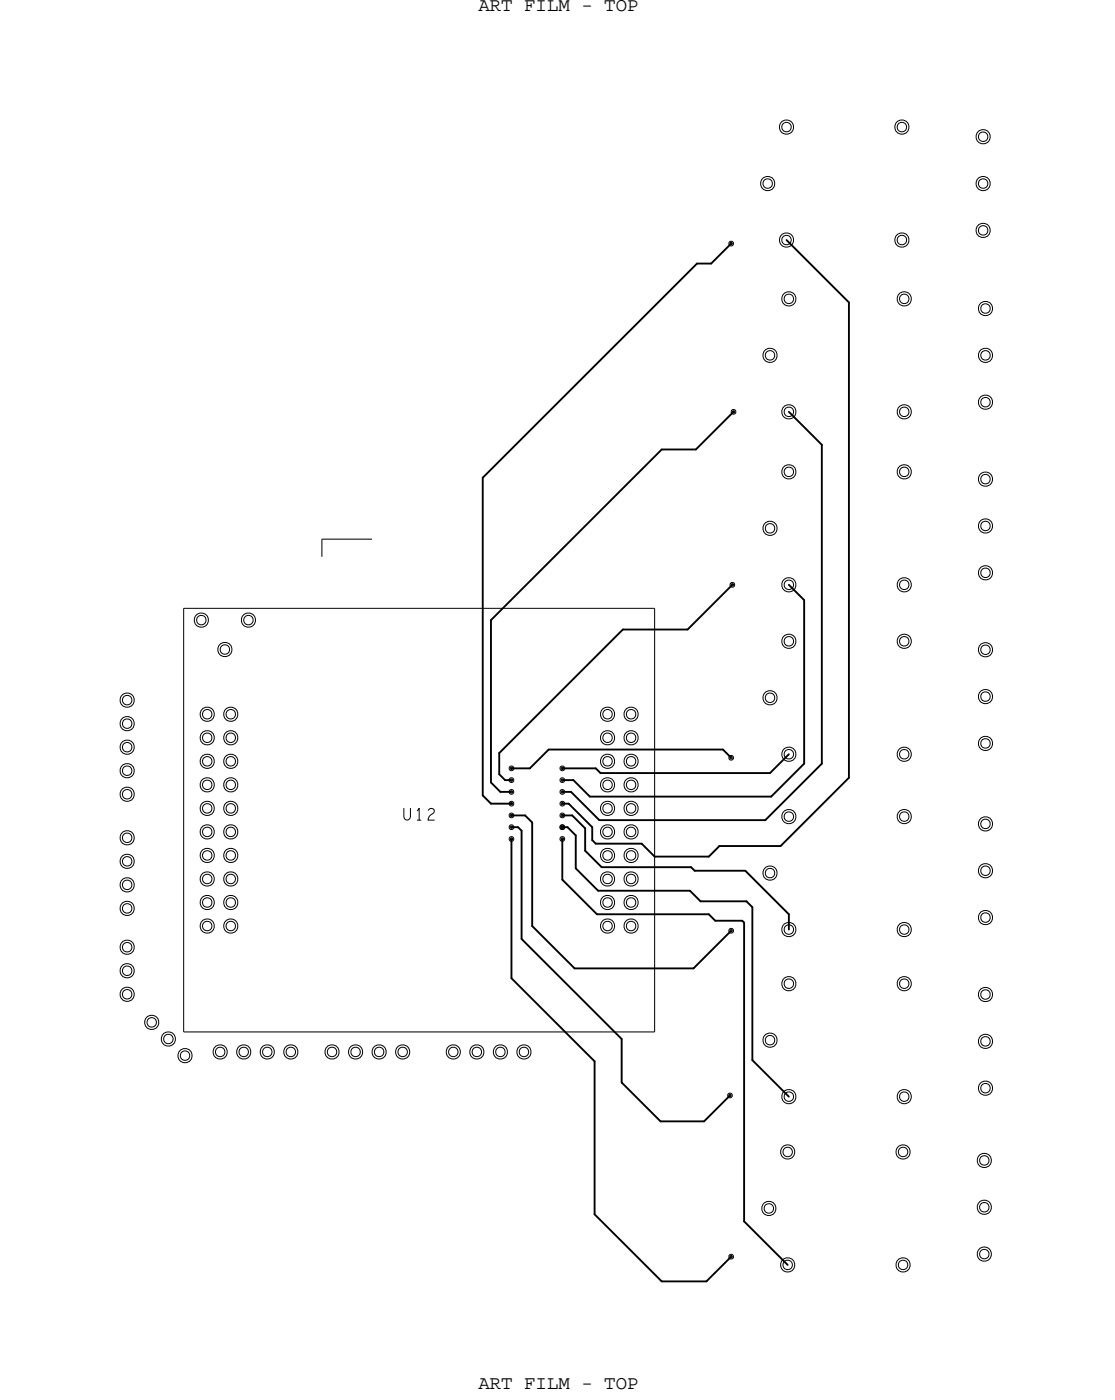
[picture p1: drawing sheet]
<svg xmlns="http://www.w3.org/2000/svg" width="120mm" height="151mm" viewBox="0 0 120 151" stroke-linecap="round" stroke-linejoin="round" font-family="sans-serif">
<defs><g id="words">
<text font-size="2.2" x="43.4" y="88.5">U12</text>
<g font-size="2.1">
<text x="51.6" y="1.2">ART FILM - TOP</text>
<text x="51.6" y="149.9">ART FILM - TOP</text>
</g>
</g></defs>
<!-- layer: Board Outline -->
<path d="M34.7 58.2h5.4zM34.7 58.2v1.9z" fill="none" stroke="#000" stroke-width=".11"/>
<!-- layer: Components -->
<path d="M19.8 65.7v45.7zM19.8 65.7h50.8zM70.6 65.7v45.7zM19.8 111.4h50.8z" fill="none" stroke="#000" stroke-width=".11"/>
<!-- layer: Nets -->
<g fill="none" stroke="#000" stroke-width=".11">
<path d="M78.7 26.1l.2-.1 .2 .1v.2v.2h-.2h-.2l-.1-.2zM78.8 26.2h.1h.1v.2h-.1h-.1zM78.9 44.3l.2-.1 .2 .1 .1 .2-.1 .1-.2 .1-.2-.1v-.1zM79 44.4l.1-.1 .1 .1v.1l-.1 .1-.1-.1zM78.8 62.9h.2h.2v.2v.2l-.2 .1-.2-.1-.1-.2zM78.9 63.1l.1-.1 .1 .1v.1h-.1h-.1zM55 90.4l.2-.1 .2 .1v.2v.1l-.2 .1-.2-.1-.1-.1zM55 89.1l.2-.1 .2 .1v.2v.2h-.2h-.2l-.1-.2zM55 87.8h.2h.2v.2v.2l-.2 .1-.2-.1-.1-.2zM55 85.3l.2-.1 .2 .1v.2v.1l-.2 .1-.2-.1-.1-.1zM55 82.8l.2-.1 .2 .1v.1v.2l-.2 .1-.2-.1-.1-.2zM55 84l.2-.1 .2 .1v.2v.2l-.2 .1-.2-.1-.1-.2z"/>
<path d="M55 86.6l.2-.1 .2 .1v.1v.2l-.2 .1-.2-.1-.1-.2zM55.1 90.5l.1-.1 .1 .1v.1l-.1 .1-.1-.1zM55.1 89.2h.1h.1v.1l-.1 .1-.1-.1zM55.1 87.9h.1h.1v.2h-.1h-.1zM55.1 85.4l.1-.1 .1 .1v.1l-.1 .1-.1-.1zM55.1 82.9l.1-.1 .1 .1v.1l-.1 .1-.1-.1zM55.1 84.1h.1h.1v.2h-.1h-.1zM55.1 86.7l.1-.1 .1 .1v.1l-.1 .1-.1-.1zM60.5 90.4l.2-.1 .1 .1 .1 .2-.1 .1-.1 .1-.2-.1-.1-.1zM60.5 86.6l.2-.1 .1 .1 .1 .1-.1 .2-.1 .1-.2-.1-.1-.2zM60.5 85.3l.2-.1 .1 .1 .1 .2-.1 .1-.1 .1-.2-.1-.1-.1zM60.5 82.8l.2-.1 .1 .1 .1 .1-.1 .2-.1 .1-.2-.1-.1-.2z"/>
<path d="M60.5 84l.2-.1 .1 .1 .1 .2-.1 .2-.1 .1-.2-.1-.1-.2zM60.5 87.8h.2h.1l.1 .2-.1 .2-.1 .1-.2-.1-.1-.2zM60.5 89.1l.2-.1 .1 .1 .1 .2-.1 .2h-.1h-.2l-.1-.2zM60.5 90.5l.2-.1 .1 .1v.1l-.1 .1-.2-.1zM60.5 86.7l.2-.1 .1 .1v.1l-.1 .1-.2-.1zM60.5 85.4l.2-.1 .1 .1v.1l-.1 .1-.2-.1zM60.5 82.9l.2-.1 .1 .1v.1l-.1 .1-.2-.1zM60.5 84.1h.2h.1v.2h-.1h-.2zM60.5 87.9h.2h.1v.2h-.1h-.2zM60.5 89.2h.2h.1v.1l-.1 .1-.2-.1zM78.7 81.6l.2-.1 .2 .1v.2v.2h-.2h-.2l-.1-.2zM78.8 81.7h.1h.1v.1l-.1 .1-.1-.1z"/>
<path d="M78.5 118.1l.2-.1 .2 .1 .1 .1-.1 .2-.2 .1-.2-.1v-.2zM78.6 118.2l.1-.1 .2 .1v.1l-.2 .1-.1-.1zM78.7 100.3l.2-.1 .2 .1v.2v.1l-.2 .1-.2-.1-.1-.1zM78.8 100.4l.1-.1 .1 .1v.1l-.1 .1-.1-.1zM78.7 135.5l.2-.1 .2 .1v.1v.2l-.2 .1-.2-.1-.1-.2zM78.8 135.6l.1-.1 .1 .1v.1l-.1 .1-.1-.1z"/>
<circle cx="82.8" cy="19.8" r=".51"/>
<circle cx="82.8" cy="19.8" r=".77"/>
<circle cx="84.8" cy="13.7" r=".51"/>
<circle cx="84.8" cy="13.7" r=".77"/>
<circle cx="97.3" cy="13.7" r=".51"/>
<circle cx="97.3" cy="13.7" r=".77"/>
<circle cx="106" cy="19.8" r=".51"/>
<circle cx="106" cy="14.8" r=".51"/>
<circle cx="106" cy="19.8" r=".77"/>
<circle cx="106" cy="14.8" r=".77"/>
<circle cx="83.1" cy="38.4" r=".51"/>
<circle cx="83.1" cy="38.4" r=".77"/>
<circle cx="84.8" cy="25.9" r=".51"/>
<circle cx="84.8" cy="25.9" r=".77"/>
<circle cx="85.1" cy="32.3" r=".51"/>
<circle cx="85.1" cy="32.3" r=".77"/>
<circle cx="97.3" cy="25.9" r=".51"/>
<circle cx="97.3" cy="25.9" r=".77"/>
<circle cx="97.5" cy="32.3" r=".51"/>
<circle cx="97.5" cy="32.3" r=".77"/>
<circle cx="106" cy="24.9" r=".51"/>
<circle cx="106" cy="24.9" r=".77"/>
<circle cx="106.3" cy="33.3" r=".51"/>
<circle cx="106.3" cy="38.4" r=".51"/>
<circle cx="106.3" cy="38.4" r=".77"/>
<circle cx="106.3" cy="33.3" r=".77"/>
<circle cx="83.1" cy="57" r=".51"/>
<circle cx="83.1" cy="57" r=".77"/>
<circle cx="85.1" cy="50.9" r=".51"/>
<circle cx="85.1" cy="44.5" r=".51"/>
<circle cx="85.1" cy="50.9" r=".77"/>
<circle cx="85.1" cy="44.5" r=".77"/>
<circle cx="97.5" cy="44.5" r=".51"/>
<circle cx="97.5" cy="50.9" r=".51"/>
<circle cx="97.5" cy="50.9" r=".77"/>
<circle cx="97.5" cy="44.5" r=".77"/>
<circle cx="106.3" cy="43.4" r=".51"/>
<circle cx="106.3" cy="56.8" r=".51"/>
<circle cx="106.3" cy="51.7" r=".51"/>
<circle cx="106.3" cy="43.4" r=".77"/>
<circle cx="106.3" cy="56.8" r=".77"/>
<circle cx="106.3" cy="51.7" r=".77"/>
<circle cx="13.7" cy="75.6" r=".51"/>
<circle cx="13.7" cy="78.1" r=".51"/>
<circle cx="13.7" cy="78.1" r=".77"/>
<circle cx="13.7" cy="75.6" r=".77"/>
<circle cx="21.7" cy="66.9" r=".51"/>
<circle cx="21.7" cy="66.9" r=".77"/>
<circle cx="22.3" cy="77.1" r=".51"/>
<circle cx="22.3" cy="79.6" r=".51"/>
<circle cx="22.4" cy="79.6" r=".77"/>
<circle cx="22.4" cy="77.1" r=".77"/>
<circle cx="24.3" cy="70.1" r=".51"/>
<circle cx="24.3" cy="70.1" r=".77"/>
<circle cx="24.9" cy="77.1" r=".51"/>
<circle cx="24.9" cy="79.6" r=".51"/>
<circle cx="24.9" cy="77.1" r=".77"/>
<circle cx="24.9" cy="79.6" r=".77"/>
<circle cx="26.8" cy="66.9" r=".51"/>
<circle cx="26.8" cy="66.9" r=".77"/>
<circle cx="65.5" cy="79.6" r=".51"/>
<circle cx="65.5" cy="77.1" r=".51"/>
<circle cx="65.5" cy="77.1" r=".77"/>
<circle cx="65.5" cy="79.6" r=".77"/>
<circle cx="68.1" cy="77.1" r=".51"/>
<circle cx="68.1" cy="79.6" r=".51"/>
<circle cx="68.1" cy="79.6" r=".77"/>
<circle cx="68.1" cy="77.1" r=".77"/>
<circle cx="83.1" cy="75.3" r=".51"/>
<circle cx="83.1" cy="75.3" r=".77"/>
<circle cx="85.1" cy="69.2" r=".51"/>
<circle cx="85.1" cy="63.1" r=".51"/>
<circle cx="85.1" cy="63.1" r=".77"/>
<circle cx="85.1" cy="69.2" r=".77"/>
<circle cx="97.5" cy="63.1" r=".51"/>
<circle cx="97.5" cy="69.2" r=".51"/>
<circle cx="97.5" cy="69.2" r=".77"/>
<circle cx="97.5" cy="63.1" r=".77"/>
<circle cx="106.3" cy="70.1" r=".51"/>
<circle cx="106.3" cy="61.8" r=".51"/>
<circle cx="106.3" cy="75.2" r=".51"/>
<circle cx="106.3" cy="75.2" r=".77"/>
<circle cx="106.3" cy="61.8" r=".77"/>
<circle cx="106.3" cy="70.1" r=".77"/>
<circle cx="13.7" cy="83.2" r=".51"/>
<circle cx="13.7" cy="80.6" r=".51"/>
<circle cx="13.7" cy="95.5" r=".51"/>
<circle cx="13.7" cy="85.7" r=".51"/>
<circle cx="13.7" cy="98" r=".51"/>
<circle cx="13.7" cy="90.4" r=".51"/>
<circle cx="13.7" cy="93" r=".51"/>
<circle cx="13.7" cy="80.7" r=".77"/>
<circle cx="13.7" cy="98" r=".77"/>
<circle cx="13.7" cy="85.7" r=".77"/>
<circle cx="13.7" cy="93" r=".77"/>
<circle cx="13.7" cy="95.5" r=".77"/>
<circle cx="13.7" cy="83.2" r=".77"/>
<circle cx="13.7" cy="90.4" r=".77"/>
<circle cx="22.3" cy="100" r=".51"/>
<circle cx="22.3" cy="84.7" r=".51"/>
<circle cx="22.3" cy="82.2" r=".51"/>
<circle cx="22.3" cy="92.3" r=".51"/>
<circle cx="22.3" cy="97.4" r=".51"/>
<circle cx="22.3" cy="89.8" r=".51"/>
<circle cx="22.3" cy="87.3" r=".51"/>
<circle cx="22.3" cy="94.9" r=".51"/>
<circle cx="22.4" cy="97.4" r=".77"/>
<circle cx="22.4" cy="84.7" r=".77"/>
<circle cx="22.4" cy="92.3" r=".77"/>
<circle cx="22.4" cy="82.2" r=".77"/>
<circle cx="22.4" cy="89.8" r=".77"/>
<circle cx="22.4" cy="87.3" r=".77"/>
<circle cx="22.4" cy="100" r=".77"/>
<circle cx="22.4" cy="94.9" r=".77"/>
<circle cx="24.9" cy="94.9" r=".51"/>
<circle cx="24.9" cy="89.8" r=".51"/>
<circle cx="24.9" cy="82.2" r=".51"/>
<circle cx="24.9" cy="100" r=".51"/>
<circle cx="24.9" cy="84.7" r=".51"/>
<circle cx="24.9" cy="92.3" r=".51"/>
<circle cx="24.9" cy="87.3" r=".51"/>
<circle cx="24.9" cy="97.4" r=".51"/>
<circle cx="24.9" cy="89.8" r=".77"/>
<circle cx="24.9" cy="92.3" r=".77"/>
<circle cx="24.9" cy="87.3" r=".77"/>
<circle cx="24.9" cy="97.4" r=".77"/>
<circle cx="24.9" cy="94.9" r=".77"/>
<circle cx="24.9" cy="100" r=".77"/>
<circle cx="24.9" cy="84.7" r=".77"/>
<circle cx="24.9" cy="82.2" r=".77"/>
<circle cx="65.5" cy="89.8" r=".51"/>
<circle cx="65.5" cy="84.7" r=".51"/>
<circle cx="65.5" cy="82.2" r=".51"/>
<circle cx="65.5" cy="97.4" r=".51"/>
<circle cx="65.5" cy="100" r=".51"/>
<circle cx="65.5" cy="94.9" r=".51"/>
<circle cx="65.5" cy="87.3" r=".51"/>
<circle cx="65.5" cy="92.3" r=".51"/>
<circle cx="65.5" cy="82.2" r=".77"/>
<circle cx="65.5" cy="92.3" r=".77"/>
<circle cx="65.5" cy="97.4" r=".77"/>
<circle cx="65.5" cy="84.7" r=".77"/>
<circle cx="65.5" cy="87.3" r=".77"/>
<circle cx="65.5" cy="89.8" r=".77"/>
<circle cx="65.5" cy="94.9" r=".77"/>
<circle cx="65.5" cy="100" r=".77"/>
<circle cx="68.1" cy="87.3" r=".51"/>
<circle cx="68.1" cy="82.2" r=".51"/>
<circle cx="68.1" cy="84.7" r=".51"/>
<circle cx="68.1" cy="100" r=".51"/>
<circle cx="68.1" cy="97.4" r=".51"/>
<circle cx="68.1" cy="94.9" r=".51"/>
<circle cx="68.1" cy="89.8" r=".51"/>
<circle cx="68.1" cy="92.3" r=".51"/>
<circle cx="68.1" cy="92.3" r=".77"/>
<circle cx="68.1" cy="87.3" r=".77"/>
<circle cx="68.1" cy="97.4" r=".77"/>
<circle cx="68.1" cy="100" r=".77"/>
<circle cx="68.1" cy="82.2" r=".77"/>
<circle cx="68.1" cy="89.8" r=".77"/>
<circle cx="68.1" cy="94.9" r=".77"/>
<circle cx="68.1" cy="84.7" r=".77"/>
<circle cx="83.1" cy="94.2" r=".51"/>
<circle cx="83.1" cy="94.2" r=".77"/>
<circle cx="85.1" cy="81.4" r=".51"/>
<circle cx="85.1" cy="88.1" r=".51"/>
<circle cx="85.1" cy="88.1" r=".77"/>
<circle cx="85.1" cy="81.4" r=".77"/>
<circle cx="97.5" cy="88.1" r=".51"/>
<circle cx="97.5" cy="81.4" r=".51"/>
<circle cx="97.5" cy="81.4" r=".77"/>
<circle cx="97.5" cy="88.1" r=".77"/>
<circle cx="106.3" cy="94" r=".51"/>
<circle cx="106.3" cy="99" r=".51"/>
<circle cx="106.3" cy="80.2" r=".51"/>
<circle cx="106.3" cy="88.9" r=".51"/>
<circle cx="106.3" cy="94" r=".77"/>
<circle cx="106.3" cy="88.9" r=".77"/>
<circle cx="106.3" cy="80.2" r=".77"/>
<circle cx="106.3" cy="99" r=".77"/>
<circle cx="13.7" cy="104.8" r=".51"/>
<circle cx="13.7" cy="107.3" r=".51"/>
<circle cx="13.7" cy="102.2" r=".51"/>
<circle cx="13.7" cy="104.8" r=".77"/>
<circle cx="13.7" cy="107.3" r=".77"/>
<circle cx="13.7" cy="102.2" r=".77"/>
<circle cx="16.4" cy="110.3" r=".51"/>
<circle cx="16.4" cy="110.4" r=".77"/>
<circle cx="18.2" cy="112.1" r=".51"/>
<circle cx="18.2" cy="112.1" r=".77"/>
<circle cx="20" cy="113.9" r=".51"/>
<circle cx="20" cy="113.9" r=".77"/>
<circle cx="23.7" cy="113.5" r=".51"/>
<circle cx="23.7" cy="113.5" r=".77"/>
<circle cx="26.3" cy="113.5" r=".51"/>
<circle cx="26.3" cy="113.5" r=".77"/>
<circle cx="28.8" cy="113.5" r=".51"/>
<circle cx="28.8" cy="113.5" r=".77"/>
<circle cx="31.4" cy="113.5" r=".51"/>
<circle cx="31.4" cy="113.5" r=".77"/>
<circle cx="35.8" cy="113.5" r=".51"/>
<circle cx="35.8" cy="113.5" r=".77"/>
<circle cx="38.4" cy="113.5" r=".51"/>
<circle cx="38.4" cy="113.5" r=".77"/>
<circle cx="40.9" cy="113.5" r=".51"/>
<circle cx="40.9" cy="113.5" r=".77"/>
<circle cx="43.4" cy="113.5" r=".51"/>
<circle cx="43.4" cy="113.5" r=".77"/>
<circle cx="48.9" cy="113.5" r=".51"/>
<circle cx="48.9" cy="113.5" r=".77"/>
<circle cx="51.4" cy="113.5" r=".51"/>
<circle cx="51.4" cy="113.5" r=".77"/>
<circle cx="54" cy="113.5" r=".51"/>
<circle cx="54" cy="113.5" r=".77"/>
<circle cx="56.5" cy="113.5" r=".51"/>
<circle cx="56.5" cy="113.5" r=".77"/>
<circle cx="83.1" cy="112.3" r=".51"/>
<circle cx="83.1" cy="112.3" r=".77"/>
<circle cx="85.1" cy="118.4" r=".51"/>
<circle cx="85.1" cy="100.3" r=".51"/>
<circle cx="85.1" cy="106.2" r=".51"/>
<circle cx="85.1" cy="100.3" r=".77"/>
<circle cx="85.1" cy="118.4" r=".77"/>
<circle cx="85.1" cy="106.2" r=".77"/>
<circle cx="97.5" cy="118.4" r=".51"/>
<circle cx="97.5" cy="100.3" r=".51"/>
<circle cx="97.5" cy="106.2" r=".51"/>
<circle cx="97.5" cy="106.2" r=".77"/>
<circle cx="97.5" cy="118.4" r=".77"/>
<circle cx="97.5" cy="100.3" r=".77"/>
<circle cx="106.3" cy="107.3" r=".51"/>
<circle cx="106.3" cy="117.5" r=".51"/>
<circle cx="106.3" cy="112.4" r=".51"/>
<circle cx="106.3" cy="112.4" r=".77"/>
<circle cx="106.3" cy="117.5" r=".77"/>
<circle cx="106.3" cy="107.3" r=".77"/>
<circle cx="82.9" cy="130.4" r=".51"/>
<circle cx="82.9" cy="130.4" r=".77"/>
<circle cx="85" cy="124.3" r=".51"/>
<circle cx="85" cy="136.5" r=".51"/>
<circle cx="85" cy="136.5" r=".77"/>
<circle cx="85" cy="124.3" r=".77"/>
<circle cx="97.4" cy="124.3" r=".51"/>
<circle cx="97.4" cy="136.5" r=".51"/>
<circle cx="97.4" cy="124.3" r=".77"/>
<circle cx="97.4" cy="136.5" r=".77"/>
<circle cx="106.2" cy="125.3" r=".51"/>
<circle cx="106.2" cy="130.3" r=".51"/>
<circle cx="106.2" cy="135.4" r=".51"/>
<circle cx="106.2" cy="125.3" r=".77"/>
<circle cx="106.2" cy="135.4" r=".77"/>
<circle cx="106.2" cy="130.3" r=".77"/>
</g>
<g fill="none" stroke="#000" stroke-width=".2">
<path d="M75.2 28.4l-23.1 23.2zM75.2 28.4h1.5zM78.9 26.3l-2.2 2.1zM84.8 25.9l6.8 6.7zM91.6 32.6v51.3zM52.1 51.6v34.3zM71.4 48.5h3.7zM71.4 48.5l-18.4 18.4zM79.1 44.4l-4 4.1zM85.1 44.4l3.5 3.6zM88.6 48v34.4zM53 66.9v17.6z"/>
<path d="M67.2 67.9h7zM67.2 67.9l-13.4 13.4zM79 63.1l-4.8 4.8zM85.1 63.1l1.6 1.7zM86.7 64.8v17.6zM52.1 85.9l.9 .8zM53 84.5l1 1zM53 86.7h2.2zM53.8 83.6l.7 .6zM53.8 81.3v2.3zM54 85.5h1.2zM54.5 84.2h.7z"/>
<path d="M55.2 82.9h1.9zM55.2 89.3h.7zM55.2 90.6v15zM55.2 88h1.4zM55.9 89.3l.4 .4zM56.3 89.7v11.6zM56.6 88l.8 .8zM57.4 88.8v11.1zM57.4 99.9l4.6 4.6zM59.2 80.9l-2 2zM59.2 80.9h18.8zM60.7 88h1z"/>
<path d="M60.7 85.5h.9zM60.7 89.3h.5zM60.7 94.9l3.7 3.8zM60.7 82.9h3.6zM60.7 90.6v4.3zM60.7 86.7h.6zM60.7 84.2h1.1zM61.2 89.3l.9 .9zM61.3 86.7l2.6 2.6zM61.6 85.5l3 3zM61.7 88l1.4 1.4zM61.8 84.2l1.8 1.8z"/>
<path d="M62.1 93.7l2.4 2.4zM62.1 90.2v3.5zM63.1 91.8l1.8 1.8zM63.1 89.4v2.4zM63.6 86h19.6zM63.9 90.7l.4 .4zM63.9 89.3v1.4zM64.3 82.9l.5 .5zM64.3 91.1h4.9zM64.4 98.7h12.1zM64.5 96.1h9.9zM64.6 88.5h17.9z"/>
<path d="M64.8 83.4h18.3zM64.9 93.6h9.6zM69.2 91.1l1.4 1.4zM70.6 92.5h5.9zM74.4 96.1l1.2 1.2zM74.5 93.6l.4 .4zM74.9 94h5.5zM75.6 97.3h4.9zM76.5 98.7l.7 .7zM76.5 92.5l1.1-1.2zM77.2 99.4h2.9zM77.6 91.3h6.6z"/>
<path d="M78 80.9l.9 .9zM80.1 99.4l.2 .2zM80.3 99.6v32.2zM80.4 94l4.7 4.7zM80.5 97.3l.7 .6zM81.2 97.9v16.5zM84.2 91.3l7.4-7.4zM85.1 81.4l-2 2zM85.1 98.7v1.6zM86.7 82.4l-3.5 3.6zM88.6 82.4l-6 6.1zM55.2 105.6l8.9 9z"/>
<path d="M56.3 101.3l10.8 10.8zM62 104.5h12.8zM64.1 114.6v16.5zM67.1 112.1v4.7zM67.1 116.8l4.1 4.2zM78.7 118.2l-2.8 2.8zM78.9 100.5l-4.1 4zM81.2 114.4l3.9 4zM64.1 131.1l7.3 7.2zM71.2 121h4.7zM71.4 138.3h4.8zM78.9 135.6l-2.7 2.7z"/>
<path d="M80.3 131.8l4.7 4.7z"/>
</g>
<use href="#words"/>
</svg>
